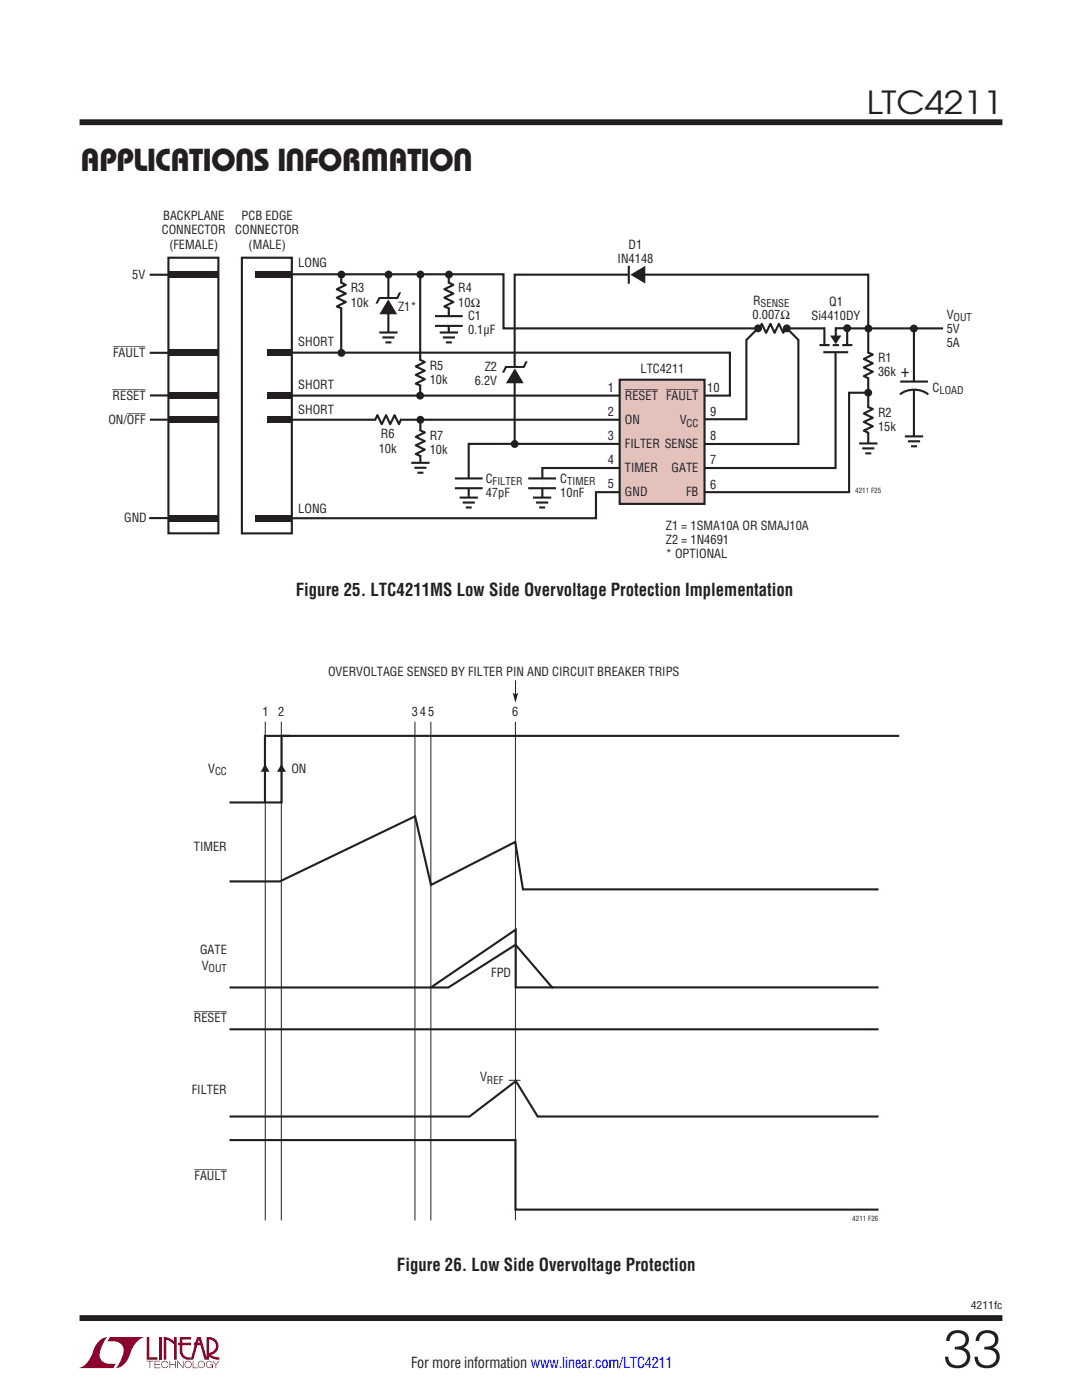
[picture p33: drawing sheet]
<svg xmlns="http://www.w3.org/2000/svg" width="216mm" height="279mm" viewBox="0 0 216 279" stroke-linecap="round" stroke-linejoin="round" font-family="sans-serif">
<defs><g id="words">
<text font-size="10.6" fill="#231f20" x="188.2" y="272.9">33</text>
<g font-size="6.3" fill="#231f20">
<text x="173" y="22.8">LTC4211</text>
<text x="16.1" y="34.2">APPLICATIONS INFORMATION</text>
</g>
<g font-size="3.5" fill="#231f20">
<text x="179.8" y="75.3">+</text>
<text x="59" y="118.9">Figure 25. LTC4211MS Low Side Overvoltage Protection Implementation</text>
<text x="79.2" y="253.6">Figure 26. Low Side Overvoltage Protection</text>
</g>
<text font-size="3" fill="#231f20" x="82" y="273.1">For more information www.linear.com/LTC4211</text>
<g font-size="2.5" fill="#231f20">
<text x="32.3" y="46.8">CONNECTOR</text>
<text x="32.6" y="44">BACKPLANE</text>
<text x="46.9" y="46.8">CONNECTOR</text>
<text x="48.2" y="44">PCB EDGE</text>
<text x="33.8" y="49.6">(FEMALE)</text>
<text x="49.6" y="49.6">(MALE)</text>
<text x="59.5" y="53.3">LONG</text>
<text x="123.2" y="52.4">IN4148</text>
<text x="125.4" y="49.6">D1</text>
<text x="26.4" y="55.7">5V</text>
<text x="70" y="58.4">R3</text>
<text x="91.5" y="58.4">R4</text>
<text x="70" y="61.2">10k</text>
<text x="79.4" y="62">Z1*</text>
<text x="91.5" y="61.2">10Ω</text>
<text x="93.4" y="63.8">C1</text>
<text x="150.2" y="63.6">0.007Ω</text>
<text x="150.3" y="60.8">R</text>
<text x="162" y="63.8">Si4410DY</text>
<text x="165.5" y="61">Q1</text>
<text x="188.9" y="63.6">V</text>
<text x="22.6" y="71.3">FAULT</text>
<text x="59.5" y="69.1">SHORT</text>
<text x="93.4" y="66.6">0.1µF</text>
<text x="188.9" y="66.4">5V</text>
<text x="188.9" y="69.2">5A</text>
<text x="59.5" y="77.6">SHORT</text>
<text x="85.7" y="73.8">R5</text>
<text x="85.7" y="76.6">10k</text>
<text x="94.7" y="76.8">6.2V</text>
<text x="96.7" y="74">Z2</text>
<text x="127.8" y="74.5">LTC4211</text>
<text x="175.2" y="72.2">R1</text>
<text x="175.2" y="75">36k</text>
<text x="22.5" y="79.8">RESET</text>
<text x="59.5" y="82.7">SHORT</text>
<text x="121.3" y="78.3">1</text>
<text x="121.3" y="83.1">2</text>
<text x="124.7" y="79.9">RESET FAULT</text>
<text x="141.1" y="78.3">10</text>
<text x="141.7" y="83.1">9</text>
<text x="175.2" y="83.2">R2</text>
<text x="186.1" y="78.2">C</text>
<text x="21.6" y="84.6">ON/OFF</text>
<text x="76" y="87.5">R6</text>
<text x="85.7" y="87.8">R7</text>
<text x="121.3" y="87.9">3</text>
<text x="124.7" y="84.7">ON</text>
<text x="124.7" y="89.5">FILTER SENSE</text>
<text x="135.6" y="84.7">V</text>
<text x="141.7" y="87.9">8</text>
<text x="175.2" y="86">15k</text>
<text x="75.6" y="90.3">10k</text>
<text x="85.7" y="90.6">10k</text>
<text x="121.3" y="92.7">4</text>
<text x="124.7" y="94.3">TIMER</text>
<text x="134" y="94.3">GATE</text>
<text x="141.7" y="92.7">7</text>
<text x="96.9" y="96.3">C</text>
<text x="96.9" y="99.1">47pF</text>
<text x="111.8" y="96.3">C</text>
<text x="111.8" y="99.1">10nF</text>
<text x="121.3" y="97.5">5</text>
<text x="124.7" y="99.1">GND</text>
<text x="136.9" y="99.1">FB</text>
<text x="141.7" y="97.5">6</text>
<text x="24.8" y="104.3">GND</text>
<text x="59.5" y="102.4">LONG</text>
<text x="132.9" y="105.7">Z1 = 1SMA10A OR SMAJ10A</text>
<text x="132.9" y="108.5">Z2 = 1N4691</text>
<text x="132.9" y="111.4">* OPTIONAL</text>
<text x="65.5" y="135">OVERVOLTAGE SENSED BY FILTER PIN AND CIRCUIT BREAKER TRIPS</text>
<text x="52.4" y="142.8">1</text>
<text x="55.5" y="142.8">2</text>
<text x="82.2" y="142.8">34 5</text>
<text x="102.2" y="142.8">6</text>
<text x="41.5" y="154.2">V</text>
<text x="58.1" y="154.2">ON</text>
<text x="38.7" y="169.9">TIMER</text>
<text x="39.9" y="190.4">GATE</text>
<text x="40.3" y="193.5">V</text>
<text x="98" y="195">FPD</text>
<text x="38.7" y="203.9">RESET</text>
<text x="95.8" y="215.7">V</text>
<text x="38.3" y="218.4">FILTER</text>
<text x="38.8" y="235.5">FAULT</text>
</g>
<g font-size="2.1" fill="#231f20">
<text x="151.8" y="61.3">SENSE</text>
<text x="190.3" y="64.1">OUT</text>
<text x="187.5" y="78.7">LOAD</text>
<text x="137" y="85.2">CC</text>
<text x="98.3" y="96.8">FILTER</text>
<text x="113.2" y="96.8">TIMER</text>
<text x="42.9" y="154.7">CC</text>
<text x="41.6" y="194">OUT</text>
<text x="97.2" y="216.3">REF</text>
<text x="193.7" y="261.2">4211fc</text>
</g>
<g font-size="1.4" fill="#231f20">
<text x="170.6" y="98.4">4211 F25</text>
<text x="170.1" y="243.6">4211 F26</text>
</g>
</g></defs>
<g fill="#900126">
<path d="M29.3 266.8h.5v4.1h1.6v.5h-2.1z"/>
<path d="M20 267.4l1-.5h.5h-.1a6.2 6.2 0 0 0-1.5 4 2.58 2.58 0 0 0 3.2 1.3l-.5 .8h-7a4.9 4.9 0 0 0 3.1-3.8l.4-.7z"/>
<path d="M21.9 266.9h7a4.9 4.9 0 0 0-3.1 3.7 3.2 3.2 0 0 1-2.7 2.4h.1a6.2 6.2 0 0 0 1.4-4.1 2.58 2.58 0 0 0-3.1-1.2z"/>
<path d="M31.8 266.8h.5v4.6h-.5z"/>
<path d="M32.7 266.8l1 .2 1 .7v-.9h.5v4.6h-.5v-3.1l-1.5-.9v4h-.5z"/>
<path d="M29.3 271.6h1.3v.1h-.6v1.3h-.2v-1.3h-.5z"/>
<path d="M30.8 271.6h1.2v.1h-1v.5h.9v.2h-.9v.5h1v.1h-1.2z"/>
<path d="M33.8 271.6h.2v.6h1v-.6h.1v1.4h-.1v-.6h-1v.6h-.2z"/>
<path d="M35.4 271.6h.1l1 1.2v-1.2h.1v1.4l-1.1-1.2v1.2h-.1z"/>
<path d="M38.5 271.6h.1v1.3h.9v.1h-1z"/>
<path d="M42.4 271.6h.1l.6 .7 .5-.7h.2l-.7 .8v.6h-.1v-.6z"/>
<path d="M35.9 266.8h2.2v.5h-1.7v.7h1.7v.5h-1.7v1.1a1.32 1.32 0 0 0 1.6 1.3v.5l1.3-4.6h.8l1.1 4.1v-4.1a1.84 1.84 0 0 1 2.3 1.4 1.84 1.84 0 0 1-1.4 2.2l.7 .4 1 .1v.5l-1.2-.2-1.1-.6v-.6a1.34 1.34 0 0 0 1.6-1.2 1.34 1.34 0 0 0-1.4-1.5v4.1h-.9l-.8-2.9h-1.3v-.5h1.2l-.2-.7-1.1 4.1a2.06 2.06 0 0 1-2.7-1.3v-1.6h-.4v-.5h.4z"/>
<path d="M37 271.8a.72 .72 0 0 1 1.2 .1 .72 .72 0 0 1-.4 1.1 .72 .72 0 0 1-1-.7h.2a.59 .59 0 0 0 .8 .5 .59 .59 0 0 0 .2-.9 .59 .59 0 0 0-1 .2v.2h-.2z"/>
<path d="M39.7 271.8a.72 .72 0 0 1 1.1 .1 .72 .72 0 0 1-.4 1.1 .72 .72 0 0 1-.9-.7h.1a.59 .59 0 0 0 .8 .5 .59 .59 0 0 0 .2-.9 .59 .59 0 0 0-1 .2v.2h-.1z"/>
<path d="M41.3 271.8a.72 .72 0 0 1 1.2 .2h-.2a.59 .59 0 0 0-.9-.1 .59 .59 0 0 0 .1 .9 .59 .59 0 0 0 .9-.4h-.5v-.1h.6v.7h-.1v-.3a.73 .73 0 0 1-1.1 .2 .73 .73 0 0 1 0-1.1z"/>
<path d="M32.4 271.8a.71 .71 0 0 1 1.2 .3h-.1a.59 .59 0 0 0-.9-.3 .59 .59 0 0 0-.1 1 .59 .59 0 0 0 .9-.3h.2a.73 .73 0 0 1-1.1 .4 .73 .73 0 0 1-.1-1.1z"/>
</g>
<path d="M15.9 24.4h184.1M15.9 263h184.1" fill="none" stroke="#231f20" stroke-width="1.2" stroke-linecap="butt"/>
<path d="M57.7 54.7h42.8v10.8h87.7M83.8 54.8v24M151.5 65.3l-2.6 2.6v15.8h-8.3M156.7 65.4l-.4 1-.9-1.8-.8 1.8-.9-1.8-.8 1.8-.9-1.8-.5 1M156.8 65.3l2.5 2.5v20.8h-18.9M83.9 83.9v9.6" fill="none" stroke="#231f20" stroke-width=".42"/>
<path d="M151.7 65.5h4.8" fill="none" stroke="#fff" stroke-width=".71" stroke-linecap="butt"/>
<g fill="#231f20">
<circle cx="151.3" cy="65.5" r=".79"/>
<circle cx="157" cy="65.5" r=".79"/>
</g>
<path d="M54.9 70.4h90.7v8.6h-89.9M166.7 70.3v23.1h-58.5v6.7M173.1 78.4h-3.7v19.8h-50.5v5.2h-63.8M182.4 65.6v21.7M55 83.8h69.2M102.7 88.3v-33.5h70.5v33.9M124.2 88.6h-30.7v11.9" fill="none" stroke="#231f20" stroke-width=".42"/>
<path d="M123.6 75.8h17v24.8h-17z" fill="#e5c1bc"/>
<g fill="none" stroke="#231f20" stroke-width=".42">
<path d="M123.6 75.8h17v24.8h-17zM173.1 70.3l1.1 .5-1.8 .8 1.8 .9-1.8 .8 1.8 .9-1.8 .9 .9 .4M179.6 78.7a4.7 4.7 0 0 1 5.6 0M179.6 76.2h5.6M82.1 92.4h3.6M82.7 93.4h2.4M83.3 94.3h1.2M91.7 99.3h3.7M105.4 95.5h5.5M105.4 97.4h5.5M106.4 99.3h3.6M173.1 81.2l1.1 .4-1.8 .9 1.8 .9-1.8 .8 1.8 .9-1.8 .8 .9 .5"/>
<path d="M92.3 100.3h2.4M92.9 101.3h1.2M107 100.3h2.4M107.6 101.3h1.2"/>
</g>
<path d="M173.3 70.5v4.9M182.4 76.2v1.6M108.2 95.5v1.9M173.3 81.4v4.8" fill="none" stroke="#fff" stroke-width=".71" stroke-linecap="butt"/>
<path d="M83.9 92.4v2.2M93.5 99.3v2.2M108.2 99.3v2.2" fill="none" stroke="#fff" stroke-width=".97" stroke-linecap="butt"/>
<g fill="#231f20">
<circle cx="173.3" cy="65.6" r=".79"/>
<circle cx="173.2" cy="78.4" r=".79"/>
</g>
<path d="M164.5 65.5h4.5" fill="none" stroke="#fff" stroke-width=".71" stroke-linecap="butt"/>
<path d="M163.5 68.9h2M164.3 70.3h4.9M164.5 65.3v3.6M166.2 68.9h1.2M169 65.5h-2.2v2.3M169 65.3v3.6" fill="none" stroke="#231f20" stroke-width=".42"/>
<circle cx="169" cy="65.5" r=".79" fill="#231f20"/>
<path d="M168.1 68.9h2" fill="none" stroke="#231f20" stroke-width=".42"/>
<path d="M166.1 67.2h1.3l-.6 1z" fill="#231f20"/>
<path d="M166.1 67.2h1.3l-.6 1z" fill="none" stroke="#231f20" stroke-width=".49"/>
<path d="M93.5 95.5v1.9" fill="none" stroke="#fff" stroke-width=".71" stroke-linecap="butt"/>
<path d="M90.8 95.5h5.5M90.8 97.4h5.5" fill="none" stroke="#231f20" stroke-width=".42"/>
<circle cx="182.3" cy="65.6" r=".79" fill="#231f20"/>
<path d="M173.3 88.5v2.2M182.4 87.1v2.2" fill="none" stroke="#fff" stroke-width=".97" stroke-linecap="butt"/>
<path d="M171.4 88.5h3.7M172 89.5h2.5M172.7 90.5h1.2M180.6 87.1h3.6M181.2 88.1h2.4M181.8 89.1h1.2" fill="none" stroke="#231f20" stroke-width=".42"/>
<circle cx="102.7" cy="88.6" r=".79" fill="#231f20"/>
<path d="M102.7 73.2v2.2" fill="none" stroke="#fff" stroke-width=".71" stroke-linecap="butt"/>
<g fill="#231f20">
<path d="M102.7 73.5l1.8 3h-3.6z"/>
<path d="M100.8 73h3.6l.4-.9h.5l-.6 1.3h-3.6l-.5 1h-.4z"/>
</g>
<path d="M48.3 51.4h9.9v55.1h-9.9z" fill="#fff"/>
<path d="M48.3 51.4h9.9v55.1h-9.9z" fill="none" stroke="#231f20" stroke-width=".42"/>
<g fill="#231f20">
<path d="M50.9 54.1h7.1v1.3h-7.1z"/>
<path d="M50.9 102.8h7.1v1.2h-7.1z"/>
</g>
<path d="M33.6 51.4h10v55h-10z" fill="#fff"/>
<path d="M33.6 51.4h10v55h-10z" fill="none" stroke="#231f20" stroke-width=".42"/>
<g fill="#231f20">
<path d="M33.7 54.1h9.7v1.3h-9.7z"/>
<path d="M33.7 102.8h9.7v1.2h-9.7z"/>
</g>
<path d="M29.9 54.8h8.5" fill="none" stroke="#231f20" stroke-width=".42"/>
<g fill="#231f20">
<path d="M53.4 69.8h4.6v1.2h-4.6z"/>
<path d="M53.4 78.3h4.6v1.3h-4.6z"/>
<path d="M53.4 83.2h4.6v1.2h-4.6z"/>
<path d="M33.7 69.8h9.7v1.2h-9.7z"/>
</g>
<path d="M29.9 70.4h8.5M29.8 103.4h8.6" fill="none" stroke="#231f20" stroke-width=".42"/>
<path d="M33.8 78.3h9.6v1.2h-9.6z" fill="#231f20"/>
<path d="M29.9 78.9h8.6" fill="none" stroke="#231f20" stroke-width=".42"/>
<path d="M33.8 83.1h9.6v1.3h-9.6z" fill="#231f20"/>
<path d="M89.5 56.4l1 .5-1.8 .8 1.8 .9-1.8 .8 1.8 .9-1.8 .9 1 .4M89.5 54.8v12.5M83.8 71.8l1 .5-1.8 .8 1.8 .9-1.8 .8 1.8 .9-1.8 .9 1 .4M87.7 66.4h3.7M88.4 67.3h2.4M89 68.3h1.2M29.9 83.8h8.6M80 83.6l-.4 1.1-.9-1.8-.8 1.8-.9-1.8-.8 1.8-.9-1.8-.5 .9M83.8 85.8l1 .5-1.8 .9 1.8 .8-1.8 .9 1.8 .8-1.8 .9 1 .4" fill="none" stroke="#231f20" stroke-width=".42"/>
<path d="M89.6 66.4v2.2" fill="none" stroke="#fff" stroke-width=".97" stroke-linecap="butt"/>
<path d="M89.6 56.6v4.8M83.9 72v4.8M75 83.8h4.8M83.9 86v4.8" fill="none" stroke="#fff" stroke-width=".71" stroke-linecap="butt"/>
<circle cx="89.6" cy="54.8" r=".79" fill="#231f20"/>
<path d="M68 56.4l1 .5-1.8 .8 1.8 .9-1.8 .8 1.8 .9-1.8 .9 1 .4M68.1 54.8v15.5" fill="none" stroke="#231f20" stroke-width=".42"/>
<path d="M68.1 56.6v4.8" fill="none" stroke="#fff" stroke-width=".71" stroke-linecap="butt"/>
<g fill="#231f20">
<circle cx="68.1" cy="54.8" r=".79"/>
<circle cx="68.1" cy="70.4" r=".79"/>
</g>
<path d="M77.5 54.8v12.5M75.7 66.4h3.6M76.3 67.3h2.4M76.9 68.3h1.2" fill="none" stroke="#231f20" stroke-width=".42"/>
<path d="M77.5 66.4v2.2" fill="none" stroke="#fff" stroke-width=".97" stroke-linecap="butt"/>
<g fill="#231f20">
<circle cx="77.5" cy="54.8" r=".79"/>
<circle cx="83.9" cy="54.8" r=".79"/>
<circle cx="83.8" cy="79" r=".79"/>
<circle cx="83.9" cy="83.8" r=".79"/>
</g>
<path d="M77.5 59.4v2.2M89.6 63.1v1.9" fill="none" stroke="#fff" stroke-width=".71" stroke-linecap="butt"/>
<path d="M86.8 63.1h5.5M86.8 65h5.5" fill="none" stroke="#231f20" stroke-width=".42"/>
<g fill="#231f20">
<path d="M77.5 59.7l1.7 3h-3.5z"/>
<path d="M75.6 59.3h3.5l.5-1h.5l-.7 1.4h-3.6l-.4 .9h-.5z"/>
</g>
<path d="M125.5 54.8h2.4" fill="none" stroke="#fff" stroke-width=".71" stroke-linecap="butt"/>
<path d="M125.8 54.8l3-1.8v3.6z" fill="#231f20"/>
<path d="M125.5 53.1v3.5M57.9 146.9h-5v13.2M179.4 146.9h-123.2v13.2h-10.4M45.8 175.9h10l27-13 3.2 13.7 16.8-8.6 1.5 9.5h71M86.1 197l16.8-11.5v11.6h7.5M175.3 197.1h-65.1l-7.3-8.6-13.4 8.6h-43.7M45.8 205.4h129.5M45.8 222.8h47.9l9.2-7 4.4 7h68M45.8 227.5h57.1v13.9h72.4" fill="none" stroke="#231f20" stroke-width=".42"/>
<path d="M102.9 135.8v3M52.9 144v99.6M56.1 144v99.6M86 144v99.6" fill="none" stroke="#231f20" stroke-width=".2"/>
<path d="M102.3 138.3l.5 .3 .6-.3-.6 1.9z" fill="#231f20"/>
<path d="M82.8 144v99.6M102.8 144v99.6M101.5 215.6h2.4" fill="none" stroke="#231f20" stroke-width=".2"/>
<g fill="#231f20">
<path d="M52.9 152.5l.9 1.5h-1.8z"/>
<path d="M56.2 152.5l.8 1.5h-1.7z"/>
</g>
<path d="M99 192.4h1.1v3.1h-1.1z" fill="#fff"/>
<use href="#words"/>
</svg>
